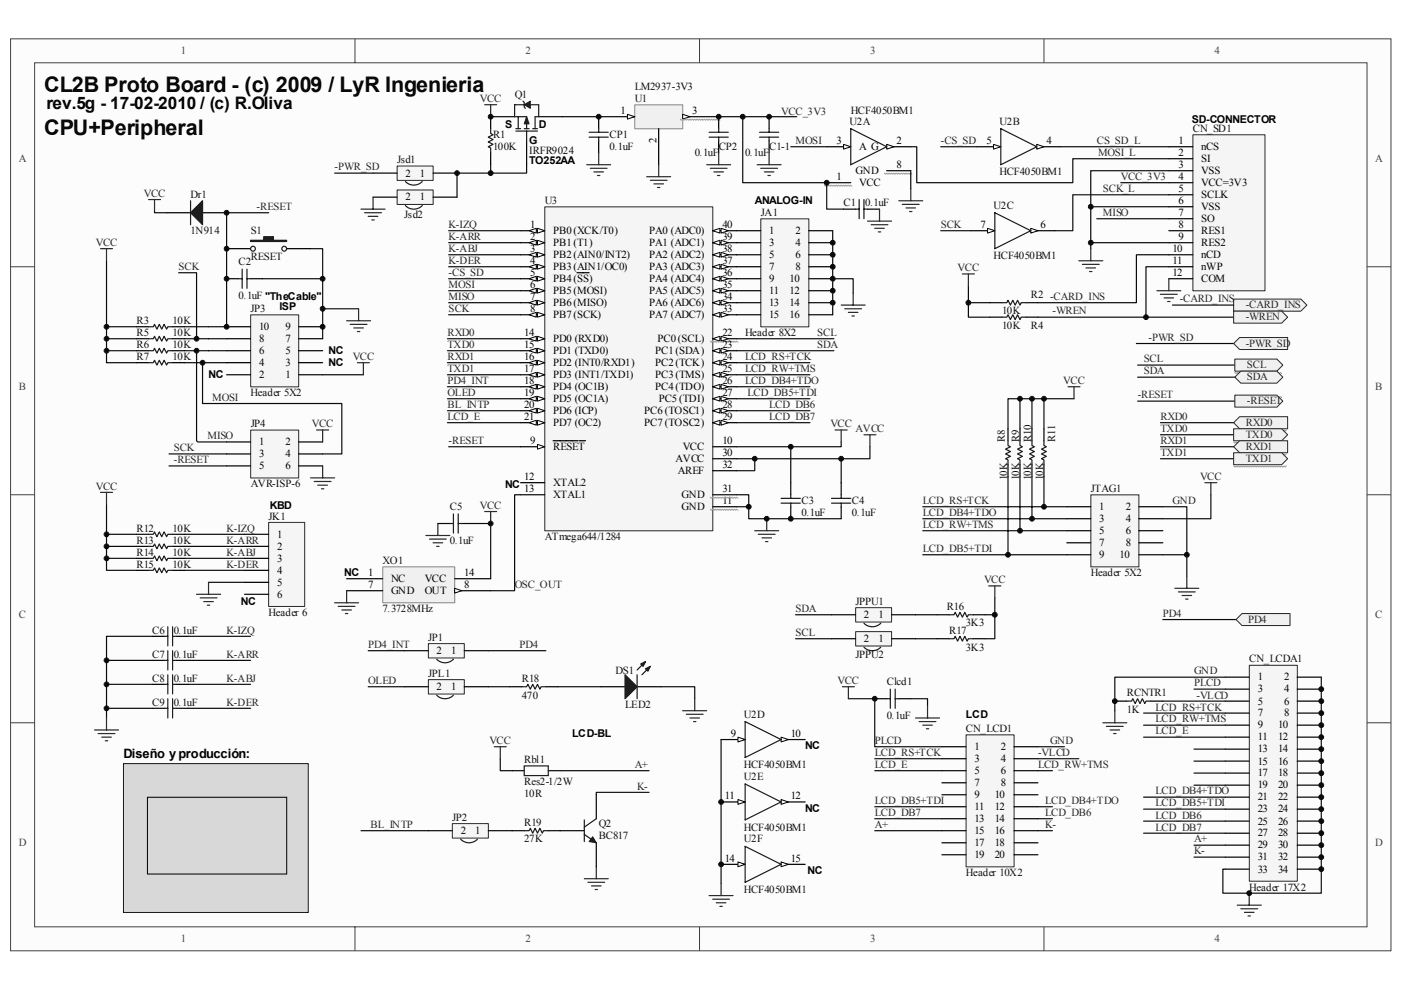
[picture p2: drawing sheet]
<svg xmlns="http://www.w3.org/2000/svg" width="297mm" height="210mm" viewBox="0 0 297 210" stroke-linecap="round" stroke-linejoin="round" font-family="sans-serif">
<defs><g id="words">
<g font-size="4.6">
<text x="9.4" y="19.5">CL2B Proto Board - (c) 2009 / LyR Ingenieria</text>
<text x="9.4" y="28.6">CPU+Peripheral</text>
</g>
<text font-size="3.6" x="9.9" y="23.2">rev.5g - 17-02-2010 / (c) R.Oliva</text>
<text font-size="2.7" x="26.2" y="160.8">Diseño y producción:</text>
<g font-size="2.3" fill="#404040">
<text x="38.4" y="11.5">1</text>
<text x="111.4" y="11.5">2</text>
<text x="184.5" y="11.5">3</text>
<text x="257.5" y="11.5">4</text>
<text x="4" y="34.4">A</text>
<text x="291.6" y="34.4">A</text>
<text x="4" y="82.7">B</text>
<text x="291.6" y="82.7">B</text>
<text x="4" y="131">C</text>
<text x="291.6" y="131">C</text>
<text x="4" y="179.4">D</text>
<text x="291.6" y="179.4">D</text>
<text x="38.4" y="199.7">1</text>
<text x="111.4" y="199.7">2</text>
<text x="184.5" y="199.7">3</text>
<text x="257.5" y="199.7">4</text>
</g>
<g font-size="2.3" fill="#262626">
<text x="101.7" y="21.6">VCC</text>
<text x="165.6" y="24.4">VCC_3V3</text>
<text x="168.7" y="30.5">MOSI</text>
<text x="199.5" y="30.5">-CS_SD</text>
<text x="232.6" y="30.5">CS_SD_L</text>
<text x="232.8" y="33.1">MOSI_L</text>
<text x="30.5" y="41.7">VCC</text>
<text x="70.9" y="36.1">-PWR_SD</text>
<text x="233.8" y="40.7">SCK_L</text>
<text x="237.6" y="38.2">VCC_3V3</text>
<text x="54.4" y="44.5">-RESET</text>
<text x="233.8" y="45.8">MISO</text>
<text x="20.3" y="52.2">VCC</text>
<text x="95.1" y="48.3">K-IZQ</text>
<text x="95.1" y="50.9">K-ARR</text>
<text x="95.1" y="53.4">K-ABJ</text>
<text x="199.5" y="48.3">SCK</text>
<text x="37.9" y="57.3">SCK</text>
<text x="95.1" y="56">K-DER</text>
<text x="95.1" y="58.5">-CS_SD</text>
<text x="203" y="57.5">VCC</text>
<text x="95.1" y="63.6">MISO</text>
<text x="95.1" y="61.1">MOSI</text>
<text x="250.1" y="64.1">-CARD_INS</text>
<text x="264.1" y="65.4">-CARD_INS</text>
<text x="94.9" y="71.2">RXD0</text>
<text x="95.1" y="66.2">SCK</text>
<text x="173.3" y="71.2">SCL</text>
<text x="223.1" y="66.7">-WREN</text>
<text x="264.1" y="67.9">-WREN</text>
<text x="74.8" y="76.3">VCC</text>
<text x="94.9" y="76.3">RXD1</text>
<text x="94.9" y="73.8">TXD0</text>
<text x="158" y="76.3">LCD_RS+TCK</text>
<text x="173.3" y="73.8">SDA</text>
<text x="242.5" y="76.9">SCL</text>
<text x="243.5" y="72.3">-PWR_SD</text>
<text x="264.1" y="73.6">-PWR_SD</text>
<text x="94.9" y="78.9">TXD1</text>
<text x="94.9" y="81.4">PD4_INT</text>
<text x="94.9" y="84">OLED</text>
<text x="158" y="81.4">LCD_DB4+TDO</text>
<text x="158" y="78.9">LCD_RW+TMS</text>
<text x="158.5" y="84">LCD_DB5+TDI</text>
<text x="225.4" y="81.4">VCC</text>
<text x="242.5" y="79.4">SDA</text>
<text x="264.4" y="78.1">SCL</text>
<text x="264.4" y="80.7">SDA</text>
<text x="45" y="85">MOSI</text>
<text x="94.9" y="86.5">BL_INTP</text>
<text x="94.9" y="89.1">LCD_E</text>
<text x="163.1" y="86.5">LCD_DB6</text>
<text x="163.1" y="89.1">LCD_DB7</text>
<text x="241.2" y="84.5">-RESET</text>
<text x="246" y="89.1">RXD0</text>
<text x="264.4" y="85.7">-RESET</text>
<text x="36.8" y="95.7">SCK</text>
<text x="44" y="93.1">MISO</text>
<text x="66.1" y="90.6">VCC</text>
<text x="95.1" y="94.1">-RESET</text>
<text x="176.1" y="90.6">VCC</text>
<text x="181.4" y="91.6">AVCC</text>
<text x="246" y="94.1">RXD1</text>
<text x="246" y="91.6">TXD0</text>
<text x="264.1" y="90.3">RXD0</text>
<text x="264.1" y="92.9">TXD0</text>
<text x="264.1" y="95.4">RXD1</text>
<text x="36.8" y="98.2">-RESET</text>
<text x="246" y="96.7">TXD1</text>
<text x="254.4" y="101.8">VCC</text>
<text x="264.1" y="98">TXD1</text>
<text x="20.3" y="103.8">VCC</text>
<text x="101.7" y="107.9">VCC</text>
<text x="195.7" y="106.9">LCD_RS+TCK</text>
<text x="248.6" y="106.9">GND</text>
<text x="48" y="112.7">K-IZQ</text>
<text x="195.7" y="112">LCD_RW+TMS</text>
<text x="195.7" y="109.4">LCD_DB4+TDO</text>
<text x="48" y="115.3">K-ARR</text>
<text x="48" y="117.8">K-ABJ</text>
<text x="195.7" y="117.1">LCD_DB5+TDI</text>
<text x="48" y="120.4">K-DER</text>
<text x="109.1" y="124.7">OSC_OUT</text>
<text x="208.6" y="123.7">VCC</text>
<text x="168.7" y="129.8">SDA</text>
<text x="246.5" y="130.8">PD4</text>
<text x="48" y="134.3">K-IZQ</text>
<text x="78.1" y="137.4">PD4_INT</text>
<text x="110.1" y="137.4">PD4</text>
<text x="168.7" y="134.9">SCL</text>
<text x="264.6" y="132.1">PD4</text>
<text x="48" y="139.4">K-ARR</text>
<text x="253.2" y="143">GND</text>
<text x="48" y="144.5">K-ABJ</text>
<text x="48" y="149.6">K-DER</text>
<text x="78.1" y="145">OLED</text>
<text x="177.6" y="145">VCC</text>
<text x="253.2" y="145.5">PLCD</text>
<text x="253.7" y="148.1">-VLCD</text>
<text x="245" y="150.6">LCD_RS+TCK</text>
<text x="245" y="153.2">LCD_RW+TMS</text>
<text x="245" y="155.7">LCD_E</text>
<text x="103.8" y="157.8">VCC</text>
<text x="185.5" y="157.8">PLCD</text>
<text x="185.5" y="160.3">LCD_RS+TCK</text>
<text x="220.1" y="160.3">-VLCD</text>
<text x="222.6" y="157.8">GND</text>
<text x="134.6" y="162.9">A+</text>
<text x="135.1" y="167.4">K-</text>
<text x="185.5" y="162.9">LCD_E</text>
<text x="220.1" y="162.9">LCD_RW+TMS</text>
<text x="185.5" y="170.5">LCD_DB5+TDI</text>
<text x="185.5" y="173">LCD_DB7</text>
<text x="221.6" y="170.5">LCD_DB4+TDO</text>
<text x="221.6" y="173">LCD_DB6</text>
<text x="245" y="168.4">LCD_DB4+TDO</text>
<text x="245" y="171">LCD_DB5+TDI</text>
<text x="245" y="173.5">LCD_DB6</text>
<text x="78.6" y="175.6">BL_INTP</text>
<text x="185.5" y="175.6">A+</text>
<text x="221.6" y="175.6">K-</text>
<text x="245" y="176.1">LCD_DB7</text>
<text x="253.2" y="178.6">A+</text>
<text x="253.2" y="181.2">K-</text>
</g>
<g font-size="2.3" fill="#0e0e0e">
<text x="109.1" y="20.9">Q1</text>
<text x="134.6" y="21.6">U1</text>
<text x="134.6" y="19.1">LM2937-3V3</text>
<text x="104.5" y="29.3">R1</text>
<text x="129.2" y="29.3">CP1</text>
<text x="180.1" y="26.5">U2A</text>
<text x="180.4" y="24.2">HCF4050BM1</text>
<text x="211.9" y="26.5">U2B</text>
<text x="252.9" y="28">CN_SD1</text>
<text x="84.2" y="34.6">Jsd1</text>
<text x="104.5" y="31.8">100K</text>
<text x="112.2" y="32.6">IRFR9024</text>
<text x="129.2" y="31.8">0.1uF</text>
<text x="147.3" y="33.1">0.1uF</text>
<text x="152.4" y="31.8">CP2</text>
<text x="158" y="33.1">0.1uF</text>
<text x="163.1" y="31.8">C1-1</text>
<text x="40.4" y="42">Dr1</text>
<text x="211.9" y="37.2">HCF4050BM1</text>
<text x="85.7" y="46.3">Jsd2</text>
<text x="115.5" y="43.3">U3</text>
<text x="161.3" y="45.8">JA1</text>
<text x="178.9" y="43.8">C1</text>
<text x="183.4" y="43.8">0.1uF</text>
<text x="210.7" y="44.3">U2C</text>
<text x="40.4" y="49.6">1N914</text>
<text x="53.1" y="49.6">S1</text>
<text x="50.6" y="56.2">C2</text>
<text x="53.1" y="55.2">RESET</text>
<text x="210.7" y="55">HCF4050BM1</text>
<text x="50.6" y="63.4">0.1uF &quot;TheCable&quot;</text>
<text x="218.6" y="63.1">R2 -CARD_INS</text>
<text x="29" y="68.7">R3</text>
<text x="29" y="71.2">R5</text>
<text x="36.6" y="68.7">10K</text>
<text x="36.6" y="71.2">10K</text>
<text x="53.1" y="66.2">JP3</text>
<text x="158" y="71.2">Header 8X2</text>
<text x="212.4" y="66.7">10K</text>
<text x="212.4" y="69.7">10K</text>
<text x="218.6" y="69.7">R4</text>
<text x="29" y="73.8">R6</text>
<text x="29" y="76.3">R7</text>
<text x="36.6" y="73.8">10K</text>
<text x="36.6" y="76.3">10K</text>
<text x="53.1" y="84">Header 5X2</text>
<text x="53.1" y="90.6">JP4</text>
<text x="213" y="93.7" transform="rotate(-90 213 93.7)">R8</text>
<text x="216.1" y="93.7" transform="rotate(-90 216.1 93.7)">R9</text>
<text x="218.6" y="93.7" transform="rotate(-90 218.6 93.7)">R10</text>
<text x="223.7" y="93.7" transform="rotate(-90 223.7 93.7)">R11</text>
<text x="213.5" y="101.9" transform="rotate(-90 213.5 101.9)">10K</text>
<text x="216.1" y="101.9" transform="rotate(-90 216.1 101.9)">10K</text>
<text x="218.6" y="101.9" transform="rotate(-90 218.6 101.9)">10K</text>
<text x="221.2" y="101.9" transform="rotate(-90 221.2 101.9)">10K</text>
<text x="53.1" y="103.3">AVR-ISP-6</text>
<text x="169.9" y="106.9">C3</text>
<text x="180.6" y="106.9">C4</text>
<text x="231.3" y="104.3">JTAG1</text>
<text x="29" y="112.7">R12</text>
<text x="36.6" y="112.7">10K</text>
<text x="57" y="110.2">JK1</text>
<text x="95.4" y="108.1">C5</text>
<text x="169.9" y="109.4">0.1uF</text>
<text x="180.6" y="109.4">0.1uF</text>
<text x="29" y="115.3">R13</text>
<text x="29" y="117.8">R14</text>
<text x="36.6" y="115.3">10K</text>
<text x="36.6" y="117.8">10K</text>
<text x="81.1" y="119.6">XO1</text>
<text x="95.4" y="115.3">0.1uF</text>
<text x="115.5" y="114.5">ATmega644/1284</text>
<text x="29" y="120.4">R15</text>
<text x="36.6" y="120.4">10K</text>
<text x="231.3" y="122.1">Header 5X2</text>
<text x="57" y="130.5">Header 6</text>
<text x="81.1" y="129.8">7.3728MHz</text>
<text x="181.4" y="128.2">JPPU1</text>
<text x="200.7" y="129.3">R16</text>
<text x="32.3" y="134.3">C6</text>
<text x="36.8" y="134.3">0.1uF</text>
<text x="90.8" y="135.9">JP1</text>
<text x="201.2" y="134.3">R17</text>
<text x="204.8" y="132.8">3K3</text>
<text x="204.8" y="137.9">3K3</text>
<text x="32.3" y="139.4">C7</text>
<text x="36.8" y="139.4">0.1uF</text>
<text x="90.8" y="143.5">JPL1</text>
<text x="130.5" y="143">DS1</text>
<text x="181.4" y="139.4">JPPU2</text>
<text x="264.9" y="140.5">CN_LCDA1</text>
<text x="32.3" y="144.5">C8</text>
<text x="32.3" y="149.6">C9</text>
<text x="36.8" y="144.5">0.1uF</text>
<text x="36.8" y="149.6">0.1uF</text>
<text x="110.7" y="148.1">470</text>
<text x="110.7" y="144.5">R18</text>
<text x="188" y="145.3">Clcd1</text>
<text x="238.9" y="147.6">RCNTR1</text>
<text x="132.5" y="150.1">LED2</text>
<text x="157.7" y="152.2">U2D</text>
<text x="188" y="152.4">0.1uF</text>
<text x="204.8" y="155.2">CN_LCD1</text>
<text x="238.9" y="151.2">1K</text>
<text x="111.2" y="161.8">Rbl1</text>
<text x="111.2" y="166.4">Res2-1/2W</text>
<text x="157.7" y="162.9">HCF4050BM1</text>
<text x="157.7" y="165.4">U2E</text>
<text x="111.2" y="169">10R</text>
<text x="95.9" y="174.1">JP2</text>
<text x="111.2" y="178.6">27K</text>
<text x="111.2" y="175.1">R19</text>
<text x="126.9" y="175.3">Q2</text>
<text x="126.9" y="177.9">BC817</text>
<text x="157.7" y="176.1">HCF4050BM1</text>
<text x="157.7" y="178.6">U2F</text>
<text x="204.8" y="185.8">Header 10X2</text>
<text x="157.7" y="189.3">HCF4050BM1</text>
<text x="264.9" y="188.8">Header 17X2</text>
</g>
<g font-size="2.3">
<text x="107.1" y="27.1">S</text>
<text x="114.2" y="27.1">D</text>
<text x="131.5" y="24.2">1</text>
<text x="146.8" y="24.2">3</text>
<text x="252.7" y="26">SD-CONNECTOR</text>
<text x="112.2" y="30.6">G</text>
<text x="112.2" y="34.7">TO252AA</text>
<text x="139.2" y="30.4" transform="rotate(-90 139.2 30.4)">2</text>
<text x="177.3" y="30.5">3</text>
<text x="182.2" y="31.8">A G</text>
<text x="190.1" y="30.5">2</text>
<text x="190.1" y="35.6">8</text>
<text x="209.1" y="30.5">5</text>
<text x="221.9" y="30.5">4</text>
<text x="249.9" y="30.5">1</text>
<text x="249.9" y="33.1">2</text>
<text x="249.9" y="35.6">3</text>
<text x="254.7" y="31.8">nCS</text>
<text x="254.7" y="34.4">SI</text>
<text x="86" y="37.4">2</text>
<text x="89" y="37.4">1</text>
<text x="177.3" y="38.2">1</text>
<text x="181.4" y="36.9">GND</text>
<text x="182.2" y="39.5">VCC</text>
<text x="249.9" y="38.2">4</text>
<text x="249.9" y="40.7">5</text>
<text x="254.7" y="36.9">VSS</text>
<text x="254.7" y="39.5">VCC=3V3</text>
<text x="254.7" y="42">SCLK</text>
<text x="86" y="42.5">2</text>
<text x="89" y="42.5">1</text>
<text x="160" y="43.3">ANALOG-IN</text>
<text x="249.9" y="43.3">6</text>
<text x="249.9" y="45.8">7</text>
<text x="254.7" y="44.5">VSS</text>
<text x="254.7" y="47.1">SO</text>
<text x="112.4" y="48.3">1</text>
<text x="112.4" y="50.9">2</text>
<text x="112.4" y="53.4">3</text>
<text x="117.3" y="49.6">PB0 (XCK/T0)</text>
<text x="117.3" y="52.2">PB1 (T1)</text>
<text x="137.6" y="52.2">PA1 (ADC1)</text>
<text x="137.6" y="49.6">PA0 (ADC0)</text>
<text x="153.2" y="53.4">38</text>
<text x="153.2" y="50.9">39</text>
<text x="153.2" y="48.3">40</text>
<text x="163.1" y="49.6">1</text>
<text x="163.1" y="52.2">3</text>
<text x="168.7" y="49.6">2</text>
<text x="168.7" y="52.2">4</text>
<text x="207.9" y="48.3">7</text>
<text x="220.6" y="48.3">6</text>
<text x="248.6" y="53.4">10</text>
<text x="249.9" y="48.3">8</text>
<text x="249.9" y="50.9">9</text>
<text x="254.7" y="49.6">RES1</text>
<text x="254.7" y="52.2">RES2</text>
<text x="112.4" y="56">4</text>
<text x="112.4" y="58.5">5</text>
<text x="117.3" y="54.7">PB2 (AIN0/INT2)</text>
<text x="117.3" y="57.3">PB3 (AIN1/OC0)</text>
<text x="117.3" y="59.8">PB4 (SS)</text>
<text x="137.6" y="59.8">PA4 (ADC4)</text>
<text x="137.6" y="57.3">PA3 (ADC3)</text>
<text x="137.6" y="54.7">PA2 (ADC2)</text>
<text x="153.2" y="58.5">36</text>
<text x="153.2" y="56">37</text>
<text x="163.1" y="54.7">5</text>
<text x="163.1" y="57.3">7</text>
<text x="163.1" y="59.8">9</text>
<text x="167.4" y="59.8">10</text>
<text x="168.7" y="54.7">6</text>
<text x="168.7" y="57.3">8</text>
<text x="248.6" y="56">11</text>
<text x="248.6" y="58.5">12</text>
<text x="254.7" y="54.7">nCD</text>
<text x="254.7" y="57.3">nWP</text>
<text x="254.7" y="59.8">COM</text>
<text x="59.2" y="65.7">ISP</text>
<text x="112.4" y="61.1">6</text>
<text x="112.4" y="63.6">7</text>
<text x="117.3" y="62.4">PB5 (MOSI)</text>
<text x="117.3" y="64.9">PB6 (MISO)</text>
<text x="137.6" y="64.9">PA6 (ADC6)</text>
<text x="137.6" y="62.4">PA5 (ADC5)</text>
<text x="153.2" y="63.6">34</text>
<text x="153.2" y="61.1">35</text>
<text x="163.1" y="62.4">11</text>
<text x="163.1" y="64.9">13</text>
<text x="167.4" y="62.4">12</text>
<text x="167.4" y="64.9">14</text>
<text x="54.9" y="70">10</text>
<text x="60.5" y="70">9</text>
<text x="111.2" y="71.2">14</text>
<text x="112.4" y="66.2">8</text>
<text x="117.3" y="67.4">PB7 (SCK)</text>
<text x="137.6" y="67.4">PA7 (ADC7)</text>
<text x="153.2" y="71.2">22</text>
<text x="153.2" y="66.2">33</text>
<text x="163.1" y="67.4">15</text>
<text x="167.4" y="67.4">16</text>
<text x="54.9" y="77.6">4</text>
<text x="54.9" y="75.1">6</text>
<text x="54.9" y="72.5">8</text>
<text x="60.5" y="77.6">3</text>
<text x="60.5" y="75.1">5</text>
<text x="60.5" y="72.5">7</text>
<text x="69.7" y="75.1">NC</text>
<text x="69.7" y="77.7">NC</text>
<text x="111.2" y="73.8">15</text>
<text x="111.2" y="76.3">16</text>
<text x="117.3" y="72.5">PD0 (RXD0)</text>
<text x="117.3" y="75.1">PD1 (TXD0)</text>
<text x="117.3" y="77.6">PD2 (INT0/RXD1)</text>
<text x="138.9" y="75.1">PC1 (SDA)</text>
<text x="138.9" y="77.6">PC2 (TCK)</text>
<text x="139.4" y="72.5">PC0 (SCL)</text>
<text x="153.2" y="73.8">23</text>
<text x="153.2" y="76.3">24</text>
<text x="44.2" y="80.2">NC</text>
<text x="54.9" y="80.2">2</text>
<text x="60.5" y="80.2">1</text>
<text x="111.2" y="78.9">17</text>
<text x="111.2" y="81.4">18</text>
<text x="111.2" y="84">19</text>
<text x="117.3" y="80.2">PD3 (INT1/TXD1)</text>
<text x="117.3" y="82.7">PD4 (OC1B)</text>
<text x="138.9" y="80.2">PC3 (TMS)</text>
<text x="138.9" y="82.7">PC4 (TDO)</text>
<text x="153.2" y="84">27</text>
<text x="153.2" y="78.9">25</text>
<text x="153.2" y="81.4">26</text>
<text x="111.2" y="86.5">20</text>
<text x="111.2" y="89.1">21</text>
<text x="117.3" y="85.2">PD5 (OC1A)</text>
<text x="117.3" y="87.8">PD6 (ICP)</text>
<text x="136.6" y="87.8">PC6 (TOSC1)</text>
<text x="139.7" y="85.2">PC5 (TDI)</text>
<text x="153.2" y="86.5">28</text>
<text x="153.2" y="89.1">29</text>
<text x="54.9" y="94.4">1</text>
<text x="60.5" y="94.4">2</text>
<text x="112.4" y="94.1">9</text>
<text x="117.3" y="95.4">RESET</text>
<text x="117.3" y="90.3">PD7 (OC2)</text>
<text x="136.6" y="90.3">PC7 (TOSC2)</text>
<text x="144.8" y="95.4">VCC</text>
<text x="153.2" y="94.1">10</text>
<text x="54.9" y="96.9">3</text>
<text x="54.9" y="99.5">5</text>
<text x="60.5" y="96.9">4</text>
<text x="60.5" y="99.5">6</text>
<text x="111.2" y="101.8">12</text>
<text x="143.2" y="98">AVCC</text>
<text x="143.7" y="100.5">AREF</text>
<text x="153.2" y="99.3">32</text>
<text x="153.2" y="96.7">30</text>
<text x="57.2" y="107.9">KBD</text>
<text x="107.1" y="103.4">NC</text>
<text x="111.2" y="104.3">13</text>
<text x="117.3" y="103.1">XTAL2</text>
<text x="117.3" y="105.6">XTAL1</text>
<text x="144.5" y="105.6">GND</text>
<text x="153.2" y="106.9">11</text>
<text x="153.2" y="104.3">31</text>
<text x="144.5" y="108.1">GND</text>
<text x="233.1" y="108.1">1</text>
<text x="233.1" y="110.7">3</text>
<text x="233.1" y="113.2">5</text>
<text x="238.7" y="108.1">2</text>
<text x="238.7" y="110.7">4</text>
<text x="238.7" y="113.2">6</text>
<text x="58.7" y="114">1</text>
<text x="58.7" y="116.5">2</text>
<text x="58.7" y="119.1">3</text>
<text x="233.1" y="115.8">7</text>
<text x="233.1" y="118.3">9</text>
<text x="237.4" y="118.3">10</text>
<text x="238.7" y="115.8">8</text>
<text x="58.7" y="121.6">4</text>
<text x="58.7" y="124.2">5</text>
<text x="73" y="122.2">NC</text>
<text x="78.1" y="122.1">1</text>
<text x="78.1" y="124.7">7</text>
<text x="82.9" y="123.4">NC</text>
<text x="82.9" y="126">GND</text>
<text x="90" y="126">OUT</text>
<text x="90" y="123.4">VCC</text>
<text x="98.4" y="124.7">8</text>
<text x="98.4" y="122.1">14</text>
<text x="51.1" y="128.3">NC</text>
<text x="58.7" y="126.7">6</text>
<text x="183.2" y="131">2</text>
<text x="186.2" y="131">1</text>
<text x="183.2" y="136.1">2</text>
<text x="186.2" y="136.1">1</text>
<text x="92.6" y="138.7">2</text>
<text x="95.6" y="138.7">1</text>
<text x="92.6" y="146.3">2</text>
<text x="95.6" y="146.3">1</text>
<text x="266.7" y="144.3">1</text>
<text x="266.7" y="146.8">3</text>
<text x="266.7" y="149.4">5</text>
<text x="272.3" y="144.3">2</text>
<text x="272.3" y="146.8">4</text>
<text x="272.3" y="149.4">6</text>
<text x="204.8" y="152.2">LCD</text>
<text x="266.7" y="151.9">7</text>
<text x="266.7" y="154.5">9</text>
<text x="271" y="154.5">10</text>
<text x="272.3" y="151.9">8</text>
<text x="121.3" y="156.3">LCD-BL</text>
<text x="154.9" y="156.2">9</text>
<text x="167.7" y="156.2">10</text>
<text x="170.7" y="158.8">NC</text>
<text x="206.6" y="159">1</text>
<text x="206.6" y="161.6">3</text>
<text x="212.2" y="159">2</text>
<text x="212.2" y="161.6">4</text>
<text x="266.7" y="157">11</text>
<text x="266.7" y="159.5">13</text>
<text x="271" y="157">12</text>
<text x="271" y="159.5">14</text>
<text x="206.6" y="164.1">5</text>
<text x="206.6" y="166.7">7</text>
<text x="212.2" y="164.1">6</text>
<text x="212.2" y="166.7">8</text>
<text x="266.7" y="162.1">15</text>
<text x="266.7" y="164.6">17</text>
<text x="266.7" y="167.2">19</text>
<text x="271" y="162.1">16</text>
<text x="271" y="164.6">18</text>
<text x="271" y="167.2">20</text>
<text x="153.7" y="169.5">11</text>
<text x="167.7" y="169.5">12</text>
<text x="170.7" y="172.1">NC</text>
<text x="206.6" y="169.2">9</text>
<text x="206.6" y="171.7">11</text>
<text x="210.9" y="169.2">10</text>
<text x="210.9" y="171.7">12</text>
<text x="266.7" y="169.7">21</text>
<text x="266.7" y="172.3">23</text>
<text x="271" y="169.7">22</text>
<text x="271" y="172.3">24</text>
<text x="97.7" y="176.8">2</text>
<text x="100.7" y="176.8">1</text>
<text x="206.6" y="174.3">13</text>
<text x="206.6" y="176.8">15</text>
<text x="206.6" y="179.4">17</text>
<text x="210.9" y="174.3">14</text>
<text x="210.9" y="176.8">16</text>
<text x="210.9" y="179.4">18</text>
<text x="266.7" y="174.8">25</text>
<text x="266.7" y="177.4">27</text>
<text x="266.7" y="179.9">29</text>
<text x="271" y="174.8">26</text>
<text x="271" y="177.4">28</text>
<text x="271" y="179.9">30</text>
<text x="153.7" y="182.7">14</text>
<text x="167.7" y="182.7">15</text>
<text x="171.2" y="185.3">NC</text>
<text x="206.6" y="181.9">19</text>
<text x="210.9" y="181.9">20</text>
<text x="266.7" y="182.4">31</text>
<text x="266.7" y="185">33</text>
<text x="271" y="182.4">32</text>
<text x="271" y="185">34</text>
</g>
</g></defs>
<path d="M2.3 8.3h292.6v193.3h-292.6z" fill="#fcfcfc"/>
<path d="M2.2 8.2h292.7v193.4h-292.7z" fill="none" stroke="#404040" stroke-width=".21"/>
<path d="M7.4 13.3h282.4v183.2h-282.4z" fill="#fcfcfc"/>
<g fill="none" stroke="#404040" stroke-width=".21">
<path d="M7.3 13.3h282.5v183.2h-282.5zM75.3 8.2v5.1M148.3 8.2v5.1M221.3 8.2v5.1M2.2 56.6h5.1M289.8 56.6h5.1M2.2 104.9h5.1M289.8 104.9h5.1M2.2 153.2h5.1M289.8 153.2h5.1M75.3 196.5v5.1M148.3 196.5v5.1"/>
<path d="M221.3 196.5v5.1"/>
</g>
<path d="M26.2 161.9h39.2v31.6h-39.2z" fill="#d8d8d8"/>
<path d="M26.2 161.9h39.2v31.6h-39.2z" fill="none" stroke="#131313" stroke-width=".21"/>
<path d="M31.3 169h29.5v16.3h-29.5z" fill="none" stroke="#000" stroke-width=".21"/>
<path d="M231.3 104.9h10.2v15.3h-10.2z" fill="#f5f5f5"/>
<path d="M231.3 104.9h10.2v15.3h-10.2z" fill="none" stroke="#262626" stroke-width=".21"/>
<path d="M226.2 107.4h5.1M226.2 110h5.1M226.2 112.5h5.1M226.2 115.1h5.1M226.2 117.6h5.1M241.4 107.4h5.1M241.4 110h5.1M241.4 112.5h5.1M241.4 115.1h5.1M241.4 117.6h5.1" fill="none" stroke="#000" stroke-width=".25"/>
<path d="M53.2 66.8h10.1v15.2h-10.1z" fill="#f5f5f5"/>
<path d="M53.1 66.8h10.2v15.2h-10.2z" fill="none" stroke="#262626" stroke-width=".21"/>
<path d="M48 52.7h5.1M60.8 52.7h5M48 79.5h5.1M48 76.9h5.1M48 74.4h5.1M48 71.8h5.1M48 69.3h5.1M63.3 79.5h5.1M63.3 76.9h5.1M63.3 74.4h5.1M63.3 71.8h5.1M63.3 69.3h5.1" fill="none" stroke="#000" stroke-width=".25"/>
<g fill="none" stroke="#0e0e0e" stroke-width=".25">
<path d="M22.6 55.3v14M37.9 57.8h3.8v14M55.7 59.1h12.7v6.4M57 45.1h-9v24.2h-8.9M65.8 52.7h2.6v6.4M95.1 59.1h15.3M22.6 71.8h6.4M22.6 74.4h6.4M29 69.3h-6.4v7.6h6.4M39.1 71.8h8.9M39.1 74.4h8.9M39.1 76.9h8.9"/>
<path d="M41.7 74.4v19.1l.2 .2h6.1M42.9 76.9v8.7h29.6v10.6h-4.1M76 65.5h-7.6v6.3M95.1 66.7h15.3M95.1 64.2h15.3M95.1 61.6h15.3M95.1 94.7h15.3"/>
</g>
<path d="M21.3 52.7h2.6M22.6 52.7v2.6M73.5 68h5.1M74.2 68.8h3.6M75 69.5h2M75.8 76.9h2.5M75.8 70.3h.5M76 65.5v2.5M77 76.9v2.6" fill="none" stroke="#262626" stroke-width=".25"/>
<path d="M53.1 50.9h2.8v-.7h2.1v.7h2.8v.3h-7.7z" fill-rule="evenodd" fill="#1c1c1c" stroke="#1c1c1c" stroke-width=".25"/>
<g fill="none" stroke="#1c1c1c" stroke-width=".25">
<circle cx="53.6" cy="52.7" r=".51"/>
<circle cx="60.3" cy="52.7" r=".51"/>
</g>
<path d="M252.9 28.6h15.3v33.1h-15.3z" fill="#f5f5f5"/>
<path d="M252.9 28.6h15.3v33.1h-15.3z" fill="none" stroke="#262626" stroke-width=".21"/>
<g fill="none" stroke="#000" stroke-width=".25">
<path d="M175.3 31.1h5.1M175.3 38.7h5.1M188 36.2h5.1M247.8 31.1h5.1M247.8 33.7h5.1M247.8 36.2h5.1M247.8 38.7h5.1M247.8 41.3h5.1M247.8 43.8h5.1M247.8 46.4h5.1M247.8 48.9h5.1M247.8 51.5h5.1"/>
<path d="M247.8 54h5.1M247.8 56.6h5.1M247.8 59.1h5.1"/>
</g>
<path d="M232.5 46.4h15.3" fill="none" stroke="#0e0e0e" stroke-width=".25"/>
<path d="M174.8 39.2l.2 .3 .3-.3 .2 .3 .3-.3 .2 .3 .3-.3 .2 .3 .3-.3 .3 .3 .2-.3 .3 .3 .2-.3 .3 .3 .2-.3 .3 .3 .3-.3 .2 .3 .3-.3 .2 .3 .3-.3 .2 .3 .3-.3 .2 .3M187.5 36.7l.2 .3 .3-.3 .3 .3 .2-.3 .3 .3 .2-.3 .3 .3 .2-.3 .3 .3 .3-.3 .2 .3 .3-.3 .2 .3 .3-.3 .2 .3 .3-.3 .2 .3 .3-.3 .2 .3 .3-.3 .2 .3 .3-.3 .3 .3" fill="none" stroke="#9f9f9f" stroke-width=".21"/>
<path d="M178.9 30.6l1.5 .5-1.5 .5z" fill="#fcfcfc" stroke="#000" stroke-width=".21"/>
<path d="M188 31.1h5.1" fill="none" stroke="#000" stroke-width=".25"/>
<path d="M188 30.6l1.5 .5-1.5 .5z" fill="#fcfcfc" stroke="#000" stroke-width=".21"/>
<path d="M180.4 27.3l7.6 3.8-7.6 3.8z" fill="none" stroke="#1c1c1c" stroke-width=".25"/>
<path d="M207.1 31.1h5.1" fill="none" stroke="#000" stroke-width=".25"/>
<path d="M210.6 30.6l1.6 .5-1.6 .5z" fill="#fcfcfc" stroke="#000" stroke-width=".21"/>
<path d="M219.8 31.1h5.1" fill="none" stroke="#000" stroke-width=".25"/>
<path d="M219.8 30.6l1.5 .5-1.5 .5z" fill="#fcfcfc" stroke="#000" stroke-width=".21"/>
<path d="M212.2 27.3l7.6 3.8-7.6 3.8z" fill="none" stroke="#1c1c1c" stroke-width=".25"/>
<path d="M205.8 48.9h5.1" fill="none" stroke="#000" stroke-width=".25"/>
<path d="M209.4 48.4l1.5 .5-1.5 .5z" fill="#fcfcfc" stroke="#000" stroke-width=".21"/>
<path d="M218.5 48.9h5.1" fill="none" stroke="#000" stroke-width=".25"/>
<path d="M218.5 48.4l1.6 .5-1.6 .5z" fill="#fcfcfc" stroke="#000" stroke-width=".21"/>
<path d="M210.9 45.1l7.6 3.8-7.6 3.8z" fill="none" stroke="#1c1c1c" stroke-width=".25"/>
<path d="M115.5 43.9h35.6v68.6h-35.6z" fill="#f5f5f5"/>
<path d="M115.5 43.9h35.6v68.6h-35.6z" fill="none" stroke="#262626" stroke-width=".21"/>
<path d="M110.4 48.9h5.1" fill="none" stroke="#000" stroke-width=".25"/>
<g fill="#fcfcfc" stroke="#000" stroke-width=".21">
<path d="M114 48.4l1.5 .5-1.5 .5z"/>
<path d="M112.2 48.9l1.5-.5v1z"/>
</g>
<path d="M110.4 51.5h5.1" fill="none" stroke="#000" stroke-width=".25"/>
<g fill="#fcfcfc" stroke="#000" stroke-width=".21">
<path d="M114 50.9l1.5 .6-1.5 .5z"/>
<path d="M112.2 51.5l1.5-.6v1.1z"/>
</g>
<path d="M110.4 54h5.1" fill="none" stroke="#000" stroke-width=".25"/>
<g fill="#fcfcfc" stroke="#000" stroke-width=".21">
<path d="M114 53.5l1.5 .5-1.5 .5z"/>
<path d="M112.2 54l1.5-.5v1z"/>
</g>
<path d="M110.4 56.6h5.1" fill="none" stroke="#000" stroke-width=".25"/>
<g fill="#fcfcfc" stroke="#000" stroke-width=".21">
<path d="M114 56l1.5 .6-1.5 .5z"/>
<path d="M112.2 56.6l1.5-.6v1.1z"/>
</g>
<path d="M110.4 59.1h5.1" fill="none" stroke="#000" stroke-width=".25"/>
<g fill="#fcfcfc" stroke="#000" stroke-width=".21">
<path d="M114 58.6l1.5 .5-1.5 .5z"/>
<path d="M112.2 59.1l1.5-.5v1z"/>
</g>
<path d="M122.3 57.8h2.6M110.4 61.6h5.1" fill="none" stroke="#000" stroke-width=".25"/>
<g fill="#fcfcfc" stroke="#000" stroke-width=".21">
<path d="M114 61.1l1.5 .5-1.5 .5z"/>
<path d="M112.2 61.6l1.5-.5v1z"/>
</g>
<path d="M110.4 64.2h5.1" fill="none" stroke="#000" stroke-width=".25"/>
<g fill="#fcfcfc" stroke="#000" stroke-width=".21">
<path d="M114 63.7l1.5 .5-1.5 .5z"/>
<path d="M112.2 64.2l1.5-.5v1z"/>
</g>
<path d="M110.4 66.7h5.1" fill="none" stroke="#000" stroke-width=".25"/>
<g fill="#fcfcfc" stroke="#000" stroke-width=".21">
<path d="M114 66.2l1.5 .5-1.5 .5z"/>
<path d="M112.2 66.7l1.5-.5v1z"/>
</g>
<path d="M110.4 94.7h5.1" fill="none" stroke="#000" stroke-width=".25"/>
<path d="M114 94.2l1.5 .5-1.5 .5z" fill="#fcfcfc" stroke="#000" stroke-width=".21"/>
<path d="M110.4 71.8h5.1M117.3 93.5h5.3M122.8 93.5h1.3" fill="none" stroke="#000" stroke-width=".25"/>
<g fill="#fcfcfc" stroke="#000" stroke-width=".21">
<path d="M114 71.3l1.5 .5-1.5 .5z"/>
<path d="M112.2 71.8l1.5-.5v1z"/>
</g>
<path d="M110.4 74.4h5.1" fill="none" stroke="#000" stroke-width=".25"/>
<g fill="#fcfcfc" stroke="#000" stroke-width=".21">
<path d="M114 73.9l1.5 .5-1.5 .5z"/>
<path d="M112.2 74.4l1.5-.5v1z"/>
</g>
<path d="M110.4 76.9h5.1" fill="none" stroke="#000" stroke-width=".25"/>
<g fill="#fcfcfc" stroke="#000" stroke-width=".21">
<path d="M114 76.4l1.5 .5-1.5 .5z"/>
<path d="M112.2 76.9l1.5-.5v1z"/>
</g>
<path d="M110.4 79.5h5.1" fill="none" stroke="#000" stroke-width=".25"/>
<g fill="#fcfcfc" stroke="#000" stroke-width=".21">
<path d="M114 79l1.5 .5-1.5 .5z"/>
<path d="M112.2 79.5l1.5-.5v1z"/>
</g>
<path d="M110.4 82h5.1" fill="none" stroke="#000" stroke-width=".25"/>
<g fill="#fcfcfc" stroke="#000" stroke-width=".21">
<path d="M114 81.5l1.5 .5-1.5 .5z"/>
<path d="M112.2 82l1.5-.5v1z"/>
</g>
<path d="M110.4 84.5h5.1" fill="none" stroke="#000" stroke-width=".25"/>
<g fill="#fcfcfc" stroke="#000" stroke-width=".21">
<path d="M114 84l1.5 .5-1.5 .5z"/>
<path d="M112.2 84.5l1.5-.5v1z"/>
</g>
<path d="M110.4 87.1h5.1" fill="none" stroke="#000" stroke-width=".25"/>
<g fill="#fcfcfc" stroke="#000" stroke-width=".21">
<path d="M114 86.6l1.5 .5-1.5 .5z"/>
<path d="M112.2 87.1l1.5-.5v1z"/>
</g>
<path d="M110.4 89.6h5.1" fill="none" stroke="#000" stroke-width=".25"/>
<g fill="#fcfcfc" stroke="#000" stroke-width=".21">
<path d="M114 89.1l1.5 .5-1.5 .5z"/>
<path d="M112.2 89.6l1.5-.5v1z"/>
</g>
<path d="M151.1 71.8h5.1M110.4 102.3h5.1M110.4 104.9h5.1M151.1 107.4h5.1" fill="none" stroke="#000" stroke-width=".25"/>
<path d="M150.6 107.9l.3 .3 .2-.3 .3 .3 .2-.3 .3 .3 .2-.3 .3 .3 .2-.3 .3 .3 .2-.3 .3 .3 .2-.3 .3 .3 .3-.3 .2 .3 .3-.3 .2 .3 .3-.3 .2 .3 .3-.3 .3 .3 .2-.3 .3 .3" fill="none" stroke="#9f9f9f" stroke-width=".21"/>
<g fill="#fcfcfc" stroke="#000" stroke-width=".21">
<path d="M151.1 71.8l1.5-.5v1z"/>
<path d="M152.9 71.3l1.5 .5-1.5 .5z"/>
</g>
<path d="M150.6 72.3l.3 .3 .2-.3 .3 .3 .2-.3 .3 .3 .2-.3 .3 .3 .2-.3 .3 .3 .2-.3 .3 .3 .2-.3 .3 .3 .3-.3 .2 .3 .3-.3 .2 .3 .3-.3 .2 .3 .3-.3 .3 .3 .2-.3 .3 .3" fill="none" stroke="#9f9f9f" stroke-width=".21"/>
<path d="M151.1 74.4h5.1" fill="none" stroke="#000" stroke-width=".25"/>
<g fill="#fcfcfc" stroke="#000" stroke-width=".21">
<path d="M151.1 74.4l1.5-.5v1z"/>
<path d="M152.9 73.9l1.5 .5-1.5 .5z"/>
</g>
<path d="M151.1 76.9h5.1" fill="none" stroke="#000" stroke-width=".25"/>
<g fill="#fcfcfc" stroke="#000" stroke-width=".21">
<path d="M151.1 76.9l1.5-.5v1z"/>
<path d="M152.9 76.4l1.5 .5-1.5 .5z"/>
</g>
<path d="M151.1 79.5h5.1" fill="none" stroke="#000" stroke-width=".25"/>
<g fill="#fcfcfc" stroke="#000" stroke-width=".21">
<path d="M151.1 79.5l1.5-.5v1z"/>
<path d="M152.9 79l1.5 .5-1.5 .5z"/>
</g>
<path d="M151.1 82h5.1" fill="none" stroke="#000" stroke-width=".25"/>
<g fill="#fcfcfc" stroke="#000" stroke-width=".21">
<path d="M151.1 82l1.5-.5v1z"/>
<path d="M152.9 81.5l1.5 .5-1.5 .5z"/>
</g>
<path d="M151.1 84.5h5.1" fill="none" stroke="#000" stroke-width=".25"/>
<g fill="#fcfcfc" stroke="#000" stroke-width=".21">
<path d="M151.1 84.5l1.5-.5v1z"/>
<path d="M152.9 84l1.5 .5-1.5 .5z"/>
</g>
<path d="M151.1 87.1h5.1" fill="none" stroke="#000" stroke-width=".25"/>
<g fill="#fcfcfc" stroke="#000" stroke-width=".21">
<path d="M151.1 87.1l1.5-.5v1z"/>
<path d="M152.9 86.6l1.5 .5-1.5 .5z"/>
</g>
<path d="M151.1 89.6h5.1" fill="none" stroke="#000" stroke-width=".25"/>
<g fill="#fcfcfc" stroke="#000" stroke-width=".21">
<path d="M151.1 89.6l1.5-.5v1z"/>
<path d="M152.9 89.1l1.5 .5-1.5 .5z"/>
</g>
<path d="M151.1 66.7h5.1M151.1 99.8h5.1M151.1 97.3h5.1M151.1 104.9h5.1" fill="none" stroke="#000" stroke-width=".25"/>
<path d="M150.6 105.4l.3 .3 .2-.3 .3 .3 .2-.3 .3 .3 .2-.3 .3 .3 .2-.3 .3 .3 .2-.3 .3 .3 .2-.3 .3 .3 .3-.3 .2 .3 .3-.3 .2 .3 .3-.3 .2 .3 .3-.3 .3 .3 .2-.3 .3 .3" fill="none" stroke="#9f9f9f" stroke-width=".21"/>
<g fill="#fcfcfc" stroke="#000" stroke-width=".21">
<path d="M151.1 66.7l1.5-.5v1z"/>
<path d="M152.9 66.2l1.5 .5-1.5 .5z"/>
</g>
<path d="M151.1 64.2h5.1" fill="none" stroke="#000" stroke-width=".25"/>
<g fill="#fcfcfc" stroke="#000" stroke-width=".21">
<path d="M151.1 64.2l1.5-.5v1z"/>
<path d="M152.9 63.7l1.5 .5-1.5 .5z"/>
</g>
<path d="M151.1 61.6h5.1" fill="none" stroke="#000" stroke-width=".25"/>
<g fill="#fcfcfc" stroke="#000" stroke-width=".21">
<path d="M151.1 61.6l1.5-.5v1z"/>
<path d="M152.9 61.1l1.5 .5-1.5 .5z"/>
</g>
<path d="M151.1 59.1h5.1" fill="none" stroke="#000" stroke-width=".25"/>
<g fill="#fcfcfc" stroke="#000" stroke-width=".21">
<path d="M151.1 59.1l1.5-.5v1z"/>
<path d="M152.9 58.6l1.5 .5-1.5 .5z"/>
</g>
<path d="M151.1 56.6h5.1" fill="none" stroke="#000" stroke-width=".25"/>
<g fill="#fcfcfc" stroke="#000" stroke-width=".21">
<path d="M151.1 56.6l1.5-.6v1.1z"/>
<path d="M152.9 56l1.5 .6-1.5 .5z"/>
</g>
<path d="M151.1 54h5.1" fill="none" stroke="#000" stroke-width=".25"/>
<g fill="#fcfcfc" stroke="#000" stroke-width=".21">
<path d="M151.1 54l1.5-.5v1z"/>
<path d="M152.9 53.5l1.5 .5-1.5 .5z"/>
</g>
<path d="M151.1 51.5h5.1" fill="none" stroke="#000" stroke-width=".25"/>
<g fill="#fcfcfc" stroke="#000" stroke-width=".21">
<path d="M151.1 51.5l1.5-.6v1.1z"/>
<path d="M152.9 50.9l1.5 .6-1.5 .5z"/>
</g>
<path d="M151.1 48.9h5.1" fill="none" stroke="#000" stroke-width=".25"/>
<g fill="#fcfcfc" stroke="#000" stroke-width=".21">
<path d="M151.1 48.9l1.5-.5v1z"/>
<path d="M152.9 48.4l1.5 .5-1.5 .5z"/>
</g>
<path d="M151.1 94.7h5.1" fill="none" stroke="#000" stroke-width=".25"/>
<path d="M161.3 46.4h10.2v22.9h-10.2z" fill="#f5f5f5"/>
<path d="M161.3 46.4h10.2v22.9h-10.2z" fill="none" stroke="#262626" stroke-width=".21"/>
<g fill="none" stroke="#000" stroke-width=".25">
<path d="M156.2 48.9h5.1M156.2 51.5h5.1M156.2 54h5.1M156.2 56.6h5.1M156.2 59.1h5.1M171.5 48.9h5M171.5 51.5h5M171.5 54h5M171.5 56.6h5M171.5 59.1h5M156.2 61.6h5.1M156.2 64.2h5.1"/>
<path d="M156.2 66.7h5.1M171.5 61.6h5M171.5 64.2h5M171.5 66.7h5"/>
</g>
<path d="M176.5 48.9v17.8M178.3 93.7v1h-22.1M156.2 107.4h2.5" fill="none" stroke="#0e0e0e" stroke-width=".25"/>
<path d="M178.3 64.7h5.1M179.1 65.5h3.6M179.9 66.2h2M180.6 67h.5M180.9 62.1v2.6M177.1 91.2h2.5M178.3 91.2v2.5M160 112.5h5.1M160.8 113.3h3.5M161.5 114h2.1M162.3 114.8h.5M162.6 110v2.5" fill="none" stroke="#262626" stroke-width=".25"/>
<path d="M57 110.8h7.6v17.8h-7.6z" fill="#f5f5f5"/>
<path d="M57 110.8h7.6v17.8h-7.6z" fill="none" stroke="#262626" stroke-width=".21"/>
<g fill="none" stroke="#000" stroke-width=".25">
<path d="M29 69.3h2.5M29 71.8h2.5M29 74.4h2.5M29 76.9h2.5M36.6 69.3h2.5M36.6 71.8h2.5M36.6 74.4h2.5M36.6 76.9h2.5M29 113.3h2.5M29 115.8h2.5M29 118.4h2.5M36.6 113.3h2.5"/>
<path d="M36.6 115.8h2.5M36.6 118.4h2.5M51.9 113.3h5.1M51.9 115.8h5.1M51.9 118.4h5.1M29 120.9h2.5M36.6 120.9h2.5M51.9 120.9h5.1M51.9 123.5h5.1M51.9 126h5.1"/>
</g>
<path d="M31.5 69.3h1l.3-.5 .5 1 .5-1 .5 1 .5-1 .5 1 .3-.5h1M31.5 71.8h1l.3-.5 .5 1 .5-1 .5 1 .5-1 .5 1 .3-.5h1M31.5 74.4h1l.3-.5 .5 1 .5-1 .5 1 .5-1 .5 1 .3-.5h1M31.5 76.9h1l.3-.5 .5 1 .5-1 .5 1 .5-1 .5 1 .3-.5h1M31.5 113.3h1l.3-.5 .5 1 .5-1 .5 1 .5-1 .5 1 .3-.5h1M31.5 115.8h1l.3-.5 .5 1.1 .5-1.1 .5 1.1 .5-1.1 .5 1.1 .3-.6h1M31.5 118.4h1l.3-.5 .5 1 .5-1 .5 1 .5-1 .5 1 .3-.5h1M31.5 120.9h1l.3-.5 .5 1 .5-1 .5 1 .5-1 .5 1 .3-.5h1" fill="none" stroke="#1c1c1c" stroke-width=".25"/>
<g fill="none" stroke="#0e0e0e" stroke-width=".25">
<path d="M167.7 31.1h7.6M193.1 31.1h1.3v7.6h33.1v-5h20.3M199.4 31.1h7.7M224.9 31.1h22.9M237.6 38.7h10.2M247.8 36.2h-16.5v7.6h16.5M95.1 48.9h15.3M95.1 51.5h15.3M95.1 54h15.3M95.1 56.6h15.3M199.4 48.9h6.4M231.3 51.5h16.5"/>
<path d="M231.3 43.8v8.9M247.8 41.3h-20.3v7.6h-3.9M22.6 115.8h6.4M22.6 118.4h6.4M22.6 106.9v6.4M29 113.3h-6.4v7.6h6.4M39.1 115.8h12.8M39.1 118.4h12.8M39.1 113.3h12.8M39.1 120.9h12.8M44.2 123.5h7.7"/>
</g>
<path d="M228.7 55.3h5.1M229.5 56h3.6M230.2 56.8h2.1M231 57.6h.5M231.3 52.7v2.6M21.3 104.4h2.6M22.6 104.4v2.5M41.7 126h5.1M42.4 126.8h3.6M43.2 127.6h2M44 128.3h.5M44.2 123.5v2.5" fill="none" stroke="#262626" stroke-width=".25"/>
<path d="M134.6 22.2h10.2v5.1h-10.2z" fill="#f0f0f0"/>
<path d="M134.6 22.2h10.2v5.1h-10.2z" fill="none" stroke="#868686" stroke-width=".21"/>
<path d="M126.9 24.7h7.7" fill="none" stroke="#000" stroke-width=".25"/>
<path d="M133 24.2l1.6 .5-1.6 .6z" fill="#fcfcfc" stroke="#000" stroke-width=".21"/>
<path d="M139.7 27.3v7.6M144.7 24.7h7.7" fill="none" stroke="#000" stroke-width=".25"/>
<path d="M144.7 24.2l1.6 .5-1.6 .6z" fill="#fcfcfc" stroke="#000" stroke-width=".21"/>
<path d="M144.2 25.3l.3 .2 .2-.2 .3 .2 .3-.2 .2 .2 .3-.2 .2 .2 .3-.2 .2 .2 .3-.2 .2 .2 .3-.2 .2 .2 .3-.2 .3 .2 .2-.2 .3 .2 .2-.2 .3 .2 .2-.2 .3 .2 .2-.2 .3 .2 .2-.2 .3 .2 .3-.2 .2 .2 .3-.2 .2 .2 .3-.2 .2 .2 .3-.2 .2 .2" fill="none" stroke="#9f9f9f" stroke-width=".21"/>
<g fill="none" stroke="#262626" stroke-width=".25">
<path d="M124.4 34.9h5.1M125.2 35.7h3.5M125.9 36.4h2M126.7 37.2h.5M126.9 32.4v2.5M137.1 37.5h5.1M137.9 38.2h3.5M138.6 39h2.1M139.4 39.8h.5M139.7 34.9v2.6M149.8 34.9h5.1M150.6 35.7h3.6"/>
<path d="M151.4 36.4h2M152.1 37.2h.5M152.4 32.4v2.5M190.6 42.6h5M191.3 43.3h3.6M192.1 44.1h2M192.8 44.9h.6M193.1 40v2.6"/>
</g>
<path d="M119.3 24.7h7.6M152.4 24.7h16.5M193.1 36.2v3.8M176.5 59.1h4.4v3M156.2 71.8h20.6M156.2 74.4h20.6" fill="none" stroke="#0e0e0e" stroke-width=".25"/>
<path d="M126.9 24.7v2.6M126.9 29.8v2.6M152.4 24.7v2.6M152.4 29.8v2.6" fill="none" stroke="#000" stroke-width=".25"/>
<path d="M124.9 28h4.1M124.9 29.1h4.1M126.9 27.3v.7M126.9 29.1v.7M150.3 28h4.1M150.3 29.1h4.1M152.4 27.3v.7M152.4 29.1v.7" fill="none" stroke="#1c1c1c" stroke-width=".25"/>
<path d="M204.8 155.8h10.2v28h-10.2z" fill="#f5f5f5"/>
<path d="M204.8 155.8h10.2v28h-10.2z" fill="none" stroke="#262626" stroke-width=".21"/>
<g fill="none" stroke="#000" stroke-width=".25">
<path d="M199.7 158.3h5.1M215 158.3h5.1M199.7 160.9h5.1M199.7 163.4h5.1M199.7 166h5.1M199.7 168.5h5.1M199.7 171h5.1M199.7 173.6h5.1M199.7 176.1h5.1M199.7 178.7h5.1M215 160.9h5.1M215 163.4h5.1"/>
<path d="M215 166h5.1M215 168.5h5.1M215 171h5.1M215 173.6h5.1M215 176.1h5.1M215 178.7h5.1M199.7 181.2h5.1M215 181.2h5.1"/>
</g>
<g fill="none" stroke="#0e0e0e" stroke-width=".25">
<path d="M179.9 148.1h5.6v10.2h14.2M220.1 158.3h5.6M242.5 151.2h17.3M242.5 153.8h17.3M242.5 156.3h17.3M253.2 146.1h6.6M253.2 158.8h6.6M185.5 160.9h14.2M185.5 176.1h14.2M185.5 173.6h14.2M220.1 163.4h3M220.1 176.1h3"/>
<path d="M220.1 173.6h3M220.1 171h3M242.5 169h17.3M242.5 171.6h17.3M242.5 174.1h17.3M242.5 176.7h17.3M253.2 161.4h6.6M253.2 163.9h6.6M253.2 166.5h6.6M253.2 179.2h6.6M253.2 181.7h6.6"/>
</g>
<path d="M264.9 141.1h10.2v45.7h-10.2z" fill="#f5f5f5"/>
<path d="M264.9 141.1h10.2v45.7h-10.2z" fill="none" stroke="#262626" stroke-width=".21"/>
<g fill="none" stroke="#000" stroke-width=".25">
<path d="M259.8 143.6h5.1M259.8 146.1h5.1M259.8 148.7h5.1M259.8 151.2h5.1M259.8 153.8h5.1M259.8 156.3h5.1M259.8 158.8h5.1M275 143.6h5.1M275 146.1h5.1M275 148.7h5.1M275 151.2h5.1M275 153.8h5.1"/>
<path d="M275 156.3h5.1M275 158.8h5.1M108.6 163.4h2.5M116.2 163.4h2.6M259.8 161.4h5.1M259.8 163.9h5.1M259.8 166.5h5.1M259.8 169h5.1M259.8 171.6h5.1M259.8 174.1h5.1M259.8 176.7h5.1M259.8 179.2h5.1"/>
<path d="M275 161.4h5.1M275 163.9h5.1M275 166.5h5.1M275 169h5.1M275 171.6h5.1M275 174.1h5.1M275 176.7h5.1M275 179.2h5.1M259.8 181.7h5.1M259.8 184.3h5.1M275 181.7h5.1M275 184.3h5.1"/>
</g>
<path d="M241.2 77.4h20.6M241.2 80h20.6M280.1 143.6v45.8h-20.8v-5.1h.5M106.1 160.9v2.5h2.5M118.8 163.4h18.8M137.6 168h-11.2v.5" fill="none" stroke="#0e0e0e" stroke-width=".25"/>
<path d="M104.8 158.3h2.5M106.1 158.3v2.6M123.9 186.3h5.1M124.6 187.1h3.6M125.4 187.8h2M126.2 188.6h.5M126.4 183.8v2.5M262.3 191.9h5.1M263.1 192.7h3.6M263.8 193.4h2.1M264.6 194.2h.5M264.9 189.4v2.5" fill="none" stroke="#262626" stroke-width=".25"/>
<path d="M111.1 162.4h5.1v2h-5.1z" fill="none" stroke="#1c1c1c" stroke-width=".25"/>
<path d="M261.8 76.1h8.9l1.3 1.3-1.3 1.3h-8.9z" fill-rule="evenodd" fill="#f0f0f0" stroke="#262626" stroke-width=".21"/>
<path d="M261.8 79l.3 .2 .2-.2 .3 .2 .2-.2 .3 .2 .2-.2 .3 .2 .2-.2 .3 .2 .2-.2 .3 .2 .3-.2 .2 .2 .3-.2 .2 .2 .3-.2 .2 .2 .3-.2 .3 .2 .2-.2 .3 .2 .2-.2 .3 .2 .2-.2 .3 .2 .2-.2 .3 .2 .2-.2 .3 .2 .2-.2 .3 .2 .3-.2 .2 .2 .3-.2 .2 .2 .3-.2 .2 .2 .3-.2 .2 .2" fill="none" stroke="#9f9f9f" stroke-width=".21"/>
<path d="M263.1 78.7h7.6l1.3 1.3-1.3 1.2h-7.6l-1.3-1.2z" fill-rule="evenodd" fill="#f0f0f0" stroke="#262626" stroke-width=".21"/>
<g fill="none" stroke="#0e0e0e" stroke-width=".25">
<path d="M94.9 79.5h15.5M94.9 76.9h15.5M94.9 74.4h15.5M94.9 71.8h15.5M156.2 79.5h15.5M156.2 76.9h15.5M94.9 89.6h15.5M94.9 87.1h15.5M94.9 84.5h15.5M94.9 82h15.5M156.2 89.6h15.5M156.2 87.1h15.5"/>
<path d="M156.2 84.5h15.5M156.2 82h15.5M160 97.3v2.5h-3.8M184.4 94.7v2.6h-28.2M241.2 85h20.6"/>
</g>
<path d="M183.2 92.2h2.5M184.4 92.2v2.5" fill="none" stroke="#262626" stroke-width=".25"/>
<path d="M261.8 83.8h8.9l1.3 1.2-1.3 1.3h-8.9z" fill-rule="evenodd" fill="#f0f0f0" stroke="#262626" stroke-width=".21"/>
<g fill="none" stroke="#0e0e0e" stroke-width=".25">
<path d="M213.7 90.9v-6.4h7.6v6.4M216.3 84.5v6.4M218.8 84.5v6.4M221.3 84.5h6.4M195.6 110h23.2M195.6 117.6h18.1M213.7 101.1v16.5h12.5M216.3 101.1v11.4h-20.7M216.3 112.5h9.9M218.8 101.1v8.9h7.4M221.3 101.1v6.3h-25.7M221.3 107.4h4.9"/>
<path d="M246.5 107.4h5.1v10.2M246.5 117.6h5.1v4.6M256.7 104.9v5.1h-10.2M185.5 163.4h14.2M185.5 171h14.2M220.1 160.9h8.6"/>
</g>
<path d="M213.7 90.9v2.6M213.7 98.5v2.6M216.3 90.9v2.6M216.3 98.5v2.6M218.8 90.9v2.6M218.8 98.5v2.6M221.3 90.9v2.6M221.3 98.5v2.6" fill="none" stroke="#000" stroke-width=".25"/>
<path d="M213.7 93.5v1l.5 .2-1 .5 1 .5-1 .5 1 .6-1 .5 .5 .2v1M216.3 93.5v1l.5 .2-1.1 .5 1.1 .5-1.1 .5 1.1 .6-1.1 .5 .6 .2v1M218.8 93.5v1l.5 .2-1 .5 1 .5-1 .5 1 .6-1 .5 .5 .2v1M221.3 93.5v1l.5 .2-1 .5 1 .5-1 .5 1 .6-1 .5 .5 .2v1" fill="none" stroke="#1c1c1c" stroke-width=".25"/>
<path d="M226.4 82h2.6M227.7 82v2.5M255.5 102.3h2.5M256.7 102.3v2.6M249.1 124.7h5.1M249.8 125.5h3.6M250.6 126.3h2M251.4 127h.5M251.6 122.2v2.5" fill="none" stroke="#262626" stroke-width=".25"/>
<path d="M81.2 120.2h15.2v7.6h-15.2z" fill="#f0f0f0"/>
<path d="M81.1 120.2h15.3v7.6h-15.3z" fill="none" stroke="#868686" stroke-width=".21"/>
<path d="M73.5 122.7h7.6M73.5 125.2h7.6M96.4 125.2h7.6" fill="none" stroke="#000" stroke-width=".25"/>
<path d="M96.4 124.7l1.5 .5-1.5 .6z" fill="#fcfcfc" stroke="#000" stroke-width=".21"/>
<g fill="none" stroke="#000" stroke-width=".25">
<path d="M167.7 102.3v2.6M167.7 107.4v2.6M178.3 102.3v2.6M178.3 107.4v2.6M32.3 134.9h2.5M37.4 134.9h2.5M96.4 122.7h7.6M32.3 140h2.5M32.3 145.1h2.5M32.3 150.2h2.5M37.4 140h2.5M37.4 145.1h2.5"/>
<path d="M37.4 150.2h2.5M108.6 176.1h2.5M116.2 176.1h2.6"/>
</g>
<path d="M102.8 108.5h2.5M104 108.5v2.5M70.9 127.8h5.1M71.7 128.6h3.6M72.5 129.3h2M73.2 130.1h.5M73.5 125.2v2.6M20 154.8h5.1M20.8 155.5h3.6M21.6 156.3h2M22.3 157.1h.5M22.6 152.2v2.6" fill="none" stroke="#262626" stroke-width=".25"/>
<path d="M167.7 94.7v7.6M178.3 97.3v5M110.4 104.9h-1.3v20.3h-5.1M156.2 104.9h2.5v5.1h19.6M32.3 134.9h-9.7v17.3M39.9 134.9h13.2M22.6 140h9.7M22.6 145.1h9.7M22.6 150.2h9.7M39.9 140h13.2M39.9 145.1h13.2M39.9 150.2h13.2" fill="none" stroke="#0e0e0e" stroke-width=".25"/>
<g fill="none" stroke="#1c1c1c" stroke-width=".25">
<path d="M165.6 105.7h4.1M165.6 106.7h4.1M167.7 104.9v.8M167.7 106.7v.7M176.3 105.7h4.1M176.3 106.7h4.1M178.3 104.9v.8M178.3 106.7v.7M34.8 134.9h.8M35.6 132.9v4M35.6 138v4M36.6 132.9v4"/>
<path d="M36.6 138v4M36.6 134.9h.8M34.8 140h.8M34.8 145.1h.8M34.8 150.2h.8M35.6 143.1v4M35.6 148.1v4.1M36.6 143.1v4M36.6 148.1v4.1M36.6 140h.8M36.6 145.1h.8M36.6 150.2h.8"/>
<path d="M111.1 176.1h1.1l.2-.5 .5 1.1 .6-1.1 .5 1.1 .5-1.1 .5 1.1 .2-.6h1"/>
</g>
<path d="M95.9 174.6h7.6v3.1h-7.6z" fill="#f5f5f5"/>
<path d="M95.9 174.6h7.6v3.1h-7.6z" fill="none" stroke="#262626" stroke-width=".21"/>
<path d="M108.1 145.6h2.5M115.7 145.6h2.6M90.8 176.1h5.1M103.5 176.1h5.1" fill="none" stroke="#000" stroke-width=".25"/>
<path d="M110.6 145.6h1.1l.2-.5 .5 1 .5-1 .6 1 .5-1 .5 1 .2-.5h1M97.7 177.9a2.48 2.48 0 0 0 3.5 0" fill="none" stroke="#1c1c1c" stroke-width=".25"/>
<path d="M103.5 145.6h4.6" fill="none" stroke="#0e0e0e" stroke-width=".25"/>
<path d="M90.8 144.1h7.6v3.1h-7.6z" fill="#f5f5f5"/>
<path d="M90.8 144.1h7.6v3.1h-7.6z" fill="none" stroke="#262626" stroke-width=".21"/>
<path d="M85.7 145.6h5.1M98.4 145.6h5.1M127.4 145.6h5.1M135.1 145.6h5.1" fill="none" stroke="#000" stroke-width=".25"/>
<path d="M92.6 147.4a2.46 2.46 0 0 0 3.5 0M135.1 143.1v5M136.9 140.3l-1.8 1.7M137.9 141.3l-1.8 1.8" fill="none" stroke="#1c1c1c" stroke-width=".25"/>
<path d="M194.1 130.3h4.6M78.1 145.6h7.6M118.3 145.6h9.1M140.2 145.6h7.1v2.5" fill="none" stroke="#0e0e0e" stroke-width=".25"/>
<g fill="#1c1c1c" stroke="#1c1c1c" stroke-width=".25">
<path d="M132.5 143.1l2.6 2.5-2.6 2.5z"/>
<path d="M136.9 141.8l1-.5-.5 1z"/>
<path d="M135.8 140.8l1.1-.5-.5 1z"/>
</g>
<path d="M144.7 150.7h5.1M145.5 151.4h3.6M146.3 152.2h2M147 153h.5M147.3 148.1v2.6" fill="none" stroke="#262626" stroke-width=".25"/>
<path d="M181.4 128.9h7.6v3h-7.6z" fill="#f5f5f5"/>
<path d="M181.4 128.8h7.6v3.1h-7.6z" fill="none" stroke="#262626" stroke-width=".21"/>
<path d="M176.3 130.3h5.1M189 130.3h5.1M198.7 130.3h2.5M206.3 130.3h2.6" fill="none" stroke="#000" stroke-width=".25"/>
<path d="M183.2 132.1a2.48 2.48 0 0 0 3.5 0M201.2 130.3h1.1l.2-.5 .5 1.1 .5-1.1 .5 1.1 .6-1.1 .5 1.1 .2-.6h1" fill="none" stroke="#1c1c1c" stroke-width=".25"/>
<path d="M168.7 130.3h7.6M194.1 135.4h4.6" fill="none" stroke="#0e0e0e" stroke-width=".25"/>
<path d="M181.4 133.9h7.6v3.1h-7.6z" fill="#f5f5f5"/>
<path d="M181.4 133.9h7.6v3.1h-7.6z" fill="none" stroke="#262626" stroke-width=".21"/>
<path d="M176.3 135.4h5.1M189 135.4h5.1M198.7 135.4h2.5M206.3 135.4h2.6" fill="none" stroke="#000" stroke-width=".25"/>
<path d="M183.2 137.2a2.48 2.48 0 0 0 3.5 0M201.2 135.4h1.1l.2-.5 .5 1 .5-1 .5 1 .6-1 .5 1 .2-.5h1" fill="none" stroke="#1c1c1c" stroke-width=".25"/>
<path d="M246 97.3h15.6M246 94.7h15.6M246 92.2h15.6M246 89.6h15.6M168.7 135.4h7.6M208.9 130.3h2M210.9 126.8v8.6h-2" fill="none" stroke="#0e0e0e" stroke-width=".25"/>
<path d="M209.6 124.2h2.6M210.9 124.2v2.6" fill="none" stroke="#262626" stroke-width=".25"/>
<path d="M262.8 88.3h10.2v2.6h-10.2l-1.2-1.3z" fill-rule="evenodd" fill="#f0f0f0" stroke="#262626" stroke-width=".21"/>
<path d="M261.6 91.2l.2 .2 .3-.2 .2 .2 .3-.2 .2 .2 .3-.2 .2 .2 .3-.2 .2 .2 .3-.2 .2 .2 .3-.2 .3 .2 .2-.2 .3 .2 .2-.2 .3 .2 .2-.2 .3 .2 .3-.2 .2 .2 .3-.2 .2 .2 .3-.2 .2 .2 .3-.2 .2 .2 .3-.2 .2 .2 .3-.2 .2 .2 .3-.2 .3 .2 .2-.2 .3 .2 .2-.2 .3 .2 .2-.2 .3 .2 .2-.2 .3 .2 .2-.2 .3 .2 .3-.2" fill="none" stroke="#9f9f9f" stroke-width=".21"/>
<path d="M261.6 90.9h10.1l1.3 1.3-1.3 1.3h-10.1z" fill-rule="evenodd" fill="#f0f0f0" stroke="#262626" stroke-width=".21"/>
<path d="M261.6 93.7l.2 .3 .3-.3 .2 .3 .3-.3 .2 .3 .3-.3 .2 .3 .3-.3 .2 .3 .3-.3 .2 .3 .3-.3 .3 .3 .2-.3 .3 .3 .2-.3 .3 .3 .2-.3 .3 .3 .3-.3 .2 .3 .3-.3 .2 .3 .3-.3 .2 .3 .3-.3 .2 .3 .3-.3 .2 .3 .3-.3 .2 .3 .3-.3 .3 .3 .2-.3 .3 .3 .2-.3 .3 .3 .2-.3 .3 .3 .2-.3 .3 .3 .2-.3 .3 .3 .3-.3" fill="none" stroke="#9f9f9f" stroke-width=".21"/>
<path d="M262.8 93.5h10.2v2.5h-10.2l-1.2-1.3z" fill-rule="evenodd" fill="#f0f0f0" stroke="#262626" stroke-width=".21"/>
<path d="M261.6 96.2l.2 .3 .3-.3 .2 .3 .3-.3 .2 .3 .3-.3 .2 .3 .3-.3 .2 .3 .3-.3 .2 .3 .3-.3 .3 .3 .2-.3 .3 .3 .2-.3 .3 .3 .2-.3 .3 .3 .3-.3 .2 .3 .3-.3 .2 .3 .3-.3 .2 .3 .3-.3 .2 .3 .3-.3 .2 .3 .3-.3 .2 .3 .3-.3 .3 .3 .2-.3 .3 .3 .2-.3 .3 .3 .2-.3 .3 .3 .2-.3 .3 .3 .2-.3 .3 .3 .3-.3" fill="none" stroke="#9f9f9f" stroke-width=".21"/>
<path d="M261.6 96h10.1l1.3 1.3-1.3 1.2h-10.1z" fill-rule="evenodd" fill="#f0f0f0" stroke="#262626" stroke-width=".21"/>
<path d="M261.6 98.8l.2 .2 .3-.2 .2 .2 .3-.2 .2 .2 .3-.2 .2 .2 .3-.2 .2 .2 .3-.2 .2 .2 .3-.2 .3 .2 .2-.2 .3 .2 .2-.2 .3 .2 .2-.2 .3 .2 .3-.2 .2 .2 .3-.2 .2 .2 .3-.2 .2 .2 .3-.2 .2 .2 .3-.2 .2 .2 .3-.2 .2 .2 .3-.2 .3 .2 .2-.2 .3 .2 .2-.2 .3 .2 .2-.2 .3 .2 .2-.2 .3 .2 .2-.2 .3 .2 .3-.2" fill="none" stroke="#9f9f9f" stroke-width=".21"/>
<path d="M90.8 136.5h7.6v3h-7.6z" fill="#f5f5f5"/>
<path d="M90.8 136.5h7.6v3h-7.6z" fill="none" stroke="#262626" stroke-width=".21"/>
<g fill="none" stroke="#000" stroke-width=".25">
<path d="M178.9 44.3h2.5M183.9 44.3h2.6M209.9 64.2h2.5M217.5 64.2h2.6M92.8 111h2.6M97.9 111h2.6M85.7 138h5.1M98.4 138h5.1M236.4 148.7h2.5M244 148.7h2.5M118.8 176.1h5.1M126.4 168.5v5.1"/>
<path d="M126.4 178.7v5.1"/>
</g>
<g fill="none" stroke="#1c1c1c" stroke-width=".25">
<path d="M181.4 44.3h.8M182.2 42.3v4.1M183.2 42.3v4.1M183.2 44.3h.7M212.4 64.2h1.1l.2-.5 .5 1 .5-1 .5 1 .5-1 .6 1 .2-.5h1M95.4 111h.7M96.1 109v4M97.2 109v4M97.2 111h.7M92.6 139.8a2.46 2.46 0 0 0 3.5 0M238.9 148.7h1l.3-.6 .5 1.1 .5-1.1 .5 1.1 .5-1.1 .5 1.1 .3-.5h1M123.9 176.9l2.5 1.8"/>
<path d="M123.9 173.8v4.6M126.4 173.6l-2.5 1.8"/>
</g>
<path d="M157.5 24.7v14h17.8v5.6h3.6M247.8 54h-6.9v10.2h-20.8M247.8 56.6h-4.8v10.6h18.6M205.3 64.2h4.6M100.5 111h3.5v11.7M78.1 138h7.6M103.5 138h12.2M246.5 148.7h13.3M259.8 143.6h-23.4v7.1" fill="none" stroke="#0e0e0e" stroke-width=".25"/>
<g fill="none" stroke="#262626" stroke-width=".25">
<path d="M183.9 46.9h5.1M184.7 47.6h3.6M185.5 48.4h2M186.2 49.2h.5M186.5 44.3v2.6M90.3 113.5h5.1M91.1 114.3h3.5M91.8 115.1h2M92.6 115.8h.5M92.8 111v2.5M233.8 153.2h5.1M234.6 154h3.5"/>
<path d="M235.3 154.8h2.1M236.1 155.5h.5M236.4 150.7v2.5"/>
</g>
<path d="M125.7 177.4l.7 1.3-1.5-.3z" fill="#1c1c1c" stroke="#1c1c1c" stroke-width=".21"/>
<g fill="#f0f0f0" stroke="#262626" stroke-width=".21">
<path d="M261.6 63.4h14.2l1.3 1.3-1.3 1.3h-14.2z" fill-rule="evenodd"/>
<path d="M261.6 66h10.1l1.3 1.2-1.3 1.3h-10.1z" fill-rule="evenodd"/>
</g>
<path d="M48 59.1h2.6M53.1 59.1h2.6M209.9 67.2h2.5M217.5 67.2h2.6M165.6 156.8h5.1" fill="none" stroke="#000" stroke-width=".25"/>
<path d="M50.6 59.1h.7M51.3 57.1v4M52.4 57.1v4M52.4 59.1h.7M212.4 67.2h1.1l.2-.5 .5 1.1 .5-1.1 .5 1.1 .5-1.1 .6 1.1 .2-.6h1" fill="none" stroke="#1c1c1c" stroke-width=".25"/>
<path d="M205.3 60.6v6.6h4.6M220.1 67.2h22.9" fill="none" stroke="#0e0e0e" stroke-width=".25"/>
<path d="M204 58.1h2.6M205.3 58.1v2.5M247.8 59.1v2.5M245.3 61.6h5.1M246 62.4h3.6M246.8 63.2h2M247.6 63.9h.5" fill="none" stroke="#262626" stroke-width=".25"/>
<path d="M165.6 156.3l1.5 .5-1.5 .5z" fill="#fcfcfc" stroke="#000" stroke-width=".21"/>
<path d="M152.9 156.8h5.1" fill="none" stroke="#000" stroke-width=".25"/>
<path d="M156.5 156.3l1.5 .5-1.5 .5z" fill="#fcfcfc" stroke="#000" stroke-width=".21"/>
<path d="M158 153l7.6 3.8-7.6 3.8z" fill="none" stroke="#1c1c1c" stroke-width=".25"/>
<path d="M165.6 170h5.1" fill="none" stroke="#000" stroke-width=".25"/>
<path d="M165.6 169.5l1.5 .5-1.5 .5z" fill="#fcfcfc" stroke="#000" stroke-width=".21"/>
<path d="M152.9 170h5.1" fill="none" stroke="#000" stroke-width=".25"/>
<path d="M156.5 169.5l1.5 .5-1.5 .5z" fill="#fcfcfc" stroke="#000" stroke-width=".21"/>
<path d="M158 166.2l7.6 3.8-7.6 3.8z" fill="none" stroke="#1c1c1c" stroke-width=".25"/>
<path d="M152.9 156.8v30.5" fill="none" stroke="#0e0e0e" stroke-width=".25"/>
<path d="M150.3 189.9h5.1M151.1 190.6h3.6M151.9 191.4h2M152.6 192.2h.5M152.9 187.3v2.6" fill="none" stroke="#262626" stroke-width=".25"/>
<path d="M165.6 183.3h5.1" fill="none" stroke="#000" stroke-width=".25"/>
<path d="M165.6 182.8l1.5 .5-1.5 .5z" fill="#fcfcfc" stroke="#000" stroke-width=".21"/>
<path d="M152.9 183.3h5.1" fill="none" stroke="#000" stroke-width=".25"/>
<path d="M156.5 182.8l1.5 .5-1.5 .5z" fill="#fcfcfc" stroke="#000" stroke-width=".21"/>
<path d="M188 148.1h.8M188.8 146.1v4.1M189.8 146.1v4.1M189.8 148.1h.8M158 179.5l7.6 3.8-7.6 3.8z" fill="none" stroke="#1c1c1c" stroke-width=".25"/>
<path d="M246.5 131.4h15.6M193.1 148.1h3.6v1.6M76.5 176.1h14.3" fill="none" stroke="#0e0e0e" stroke-width=".25"/>
<path d="M102.8 22.2h2.5M104 22.2v2.5M178.6 145.6h2.5M179.9 145.6v2.5M194.1 152.2h5.1M194.9 153h3.5M195.6 153.8h2.1M196.4 154.5h.5M196.7 149.7v2.5" fill="none" stroke="#262626" stroke-width=".25"/>
<path d="M185.5 148.1h2.5M190.6 148.1h2.5" fill="none" stroke="#000" stroke-width=".25"/>
<path d="M262.1 131.4l1.2-1.3h10.2v2.5h-10.2z" fill-rule="evenodd" fill="#f0f0f0" stroke="#262626" stroke-width=".21"/>
<path d="M104 32.4v2.5M109.1 24.7h-5.1v2.6M111.7 29.8v5.1M114.2 24.7h5.1" fill="none" stroke="#000" stroke-width=".25"/>
<path d="M104 27.3v1l.5 .3-1 .5 1 .5-1 .5 1 .5-1 .5 .5 .3v1M109.4 27.8h4.6M109.4 27.3h1M109.9 24.7v2.6M110.9 21.4l.2 .3v1l.3 .3M111.1 22.2h-2v2.5h2.6v2.6M111.1 27.3h1.1M111.7 27.8v2M112.4 22.2h1.8v2.5h-.7v2.6M112.9 27.3h1.1" fill="none" stroke="#1c1c1c" stroke-width=".25"/>
<g fill="#1c1c1c" stroke="#1c1c1c" stroke-width=".21">
<path d="M111.7 24.7l.5 1.6h-1.1z"/>
<path d="M111.1 22.2l1.3-.8v1.6z"/>
</g>
<path d="M104 34.9v1.8" fill="none" stroke="#0e0e0e" stroke-width=".25"/>
<path d="M84.2 35.2h7.6v3h-7.6z" fill="#f5f5f5"/>
<path d="M84.2 35.2h7.6v3h-7.6z" fill="none" stroke="#262626" stroke-width=".21"/>
<path d="M79.1 36.7h5.1M91.8 36.7h5.1" fill="none" stroke="#000" stroke-width=".25"/>
<path d="M86 38.5a2.48 2.48 0 0 0 3.5 0" fill="none" stroke="#1c1c1c" stroke-width=".25"/>
<path d="M84.2 40.3h7.6v3h-7.6z" fill="#f5f5f5"/>
<path d="M84.2 40.3h7.6v3h-7.6z" fill="none" stroke="#262626" stroke-width=".21"/>
<path d="M79.1 41.8h5.1M91.8 41.8h5.1" fill="none" stroke="#000" stroke-width=".25"/>
<path d="M86 43.6a2.48 2.48 0 0 0 3.5 0" fill="none" stroke="#1c1c1c" stroke-width=".25"/>
<path d="M111.7 34.9v1.8h-14.8v5.1M240.9 72.8h20.7" fill="none" stroke="#0e0e0e" stroke-width=".25"/>
<path d="M76.5 44.3h5.1M77.3 45.1h3.6M78.1 45.9h2M78.8 46.6h.6M79.1 41.8v2.5" fill="none" stroke="#262626" stroke-width=".25"/>
<path d="M262.8 71.6h10.2v2.5h-10.2l-1.2-1.3z" fill-rule="evenodd" fill="#f0f0f0" stroke="#262626" stroke-width=".21"/>
<path d="M70.9 36.7h8.2M32.8 44.9v.2h2.5M68.4 79.5h8.6" fill="none" stroke="#0e0e0e" stroke-width=".25"/>
<path d="M35.3 45.1h5.1M42.9 45.1h5.1" fill="none" stroke="#000" stroke-width=".25"/>
<path d="M40.4 45.1l2.5-2.5v5z" fill="#1c1c1c" stroke="#1c1c1c" stroke-width=".25"/>
<path d="M40.4 42.6v5" fill="none" stroke="#1c1c1c" stroke-width=".25"/>
<path d="M31.5 42.3h2.5M32.8 42.3v2.6" fill="none" stroke="#262626" stroke-width=".25"/>
<path d="M53.2 91.2h10.1v10.1h-10.1z" fill="#f5f5f5"/>
<path d="M53.1 91.2h10.2v10.1h-10.2z" fill="none" stroke="#262626" stroke-width=".21"/>
<path d="M163.1 24.7v2.6M163.1 29.8v2.6M48 93.7h5.1M48 96.2h5.1M48 98.8h5.1M63.3 93.7h5.1M63.3 96.2h5.1M63.3 98.8h5.1" fill="none" stroke="#000" stroke-width=".25"/>
<path d="M248.6 64.7h13M35.8 96.2h12.2M35.8 98.8h12.2" fill="none" stroke="#0e0e0e" stroke-width=".25"/>
<path d="M160.5 34.9h5.1M161.3 35.7h3.5M162 36.4h2.1M162.8 37.2h.5M163.1 32.4v2.5M67.1 91.2h2.6M68.4 91.2v2.5M68.4 98.8v2.5M65.8 101.3h5.1M66.6 102.1h3.6M67.4 102.9h2M68.2 103.6h.5" fill="none" stroke="#262626" stroke-width=".25"/>
<path d="M161 28h4.1M161 29.1h4.1M163.1 27.3v.7M163.1 29.1v.7" fill="none" stroke="#1c1c1c" stroke-width=".25"/>
<g fill="#0e0e0e" stroke="#0e0e0e" stroke-width=".21">
<circle cx="22.6" cy="150.2" r=".51"/>
<circle cx="22.6" cy="145.1" r=".51"/>
<circle cx="22.6" cy="140" r=".51"/>
<circle cx="22.6" cy="118.4" r=".51"/>
<circle cx="22.6" cy="115.8" r=".51"/>
<circle cx="22.6" cy="113.3" r=".51"/>
<circle cx="22.6" cy="74.4" r=".51"/>
<circle cx="22.6" cy="71.8" r=".51"/>
<circle cx="22.6" cy="69.3" r=".51"/>
<circle cx="41.7" cy="74.4" r=".51"/>
<circle cx="41.7" cy="71.8" r=".51"/>
<circle cx="42.9" cy="76.9" r=".51"/>
<circle cx="48" cy="69.3" r=".51"/>
<circle cx="48" cy="59.1" r=".51"/>
<circle cx="48" cy="52.7" r=".52"/>
<circle cx="48" cy="45.1" r=".51"/>
<circle cx="68.4" cy="69.3" r=".51"/>
<circle cx="68.4" cy="65.5" r=".52"/>
<circle cx="68.4" cy="59.1" r=".51"/>
<circle cx="96.9" cy="36.7" r=".51"/>
<circle cx="104" cy="111" r=".51"/>
<circle cx="104" cy="36.7" r=".51"/>
<circle cx="104" cy="24.7" r=".51"/>
<circle cx="126.9" cy="24.7" r=".51"/>
<circle cx="152.4" cy="24.7" r=".51"/>
<circle cx="152.9" cy="183.3" r=".51"/>
<circle cx="152.9" cy="170" r=".51"/>
<circle cx="157.5" cy="24.7" r=".51"/>
<circle cx="158.7" cy="107.4" r=".51"/>
<circle cx="160" cy="97.3" r=".51"/>
<circle cx="162.6" cy="110" r=".51"/>
<circle cx="163.1" cy="24.7" r=".51"/>
<circle cx="167.7" cy="110" r=".51"/>
<circle cx="167.7" cy="94.7" r=".51"/>
<circle cx="175.3" cy="38.7" r=".51"/>
<circle cx="176.5" cy="64.2" r=".51"/>
<circle cx="176.5" cy="61.6" r=".51"/>
<circle cx="176.5" cy="59.1" r=".51"/>
<circle cx="176.5" cy="56.6" r=".51"/>
<circle cx="176.5" cy="54" r=".51"/>
<circle cx="176.5" cy="51.5" r=".51"/>
<circle cx="178.3" cy="97.3" r=".51"/>
<circle cx="185.5" cy="148.1" r=".51"/>
<circle cx="205.3" cy="64.2" r=".51"/>
<circle cx="210.9" cy="130.3" r=".51"/>
<circle cx="213.7" cy="117.6" r=".51"/>
<circle cx="216.3" cy="112.5" r=".51"/>
<circle cx="216.3" cy="84.5" r=".51"/>
<circle cx="218.8" cy="110" r=".51"/>
<circle cx="218.8" cy="84.5" r=".51"/>
<circle cx="221.3" cy="107.4" r=".51"/>
<circle cx="221.3" cy="84.5" r=".51"/>
<circle cx="231.3" cy="51.5" r=".51"/>
<circle cx="231.3" cy="43.8" r=".51"/>
<circle cx="236.4" cy="148.7" r=".51"/>
<circle cx="243" cy="67.2" r=".51"/>
<circle cx="251.6" cy="117.6" r=".51"/>
<circle cx="264.9" cy="189.4" r=".51"/>
<circle cx="280.1" cy="184.3" r=".51"/>
<circle cx="280.1" cy="181.7" r=".51"/>
<circle cx="280.1" cy="179.2" r=".51"/>
<circle cx="280.1" cy="176.6" r=".52"/>
<circle cx="280.1" cy="174.1" r=".51"/>
<circle cx="280.1" cy="171.6" r=".51"/>
<circle cx="280.1" cy="169" r=".51"/>
<circle cx="280.1" cy="166.5" r=".51"/>
<circle cx="280.1" cy="163.9" r=".52"/>
<circle cx="280.1" cy="161.4" r=".51"/>
<circle cx="280.1" cy="158.8" r=".51"/>
<circle cx="280.1" cy="156.3" r=".51"/>
<circle cx="280.1" cy="153.8" r=".51"/>
<circle cx="280.1" cy="151.2" r=".51"/>
<circle cx="280.1" cy="148.7" r=".51"/>
<circle cx="280.1" cy="146.1" r=".51"/>
</g>
<use href="#words"/>
</svg>
